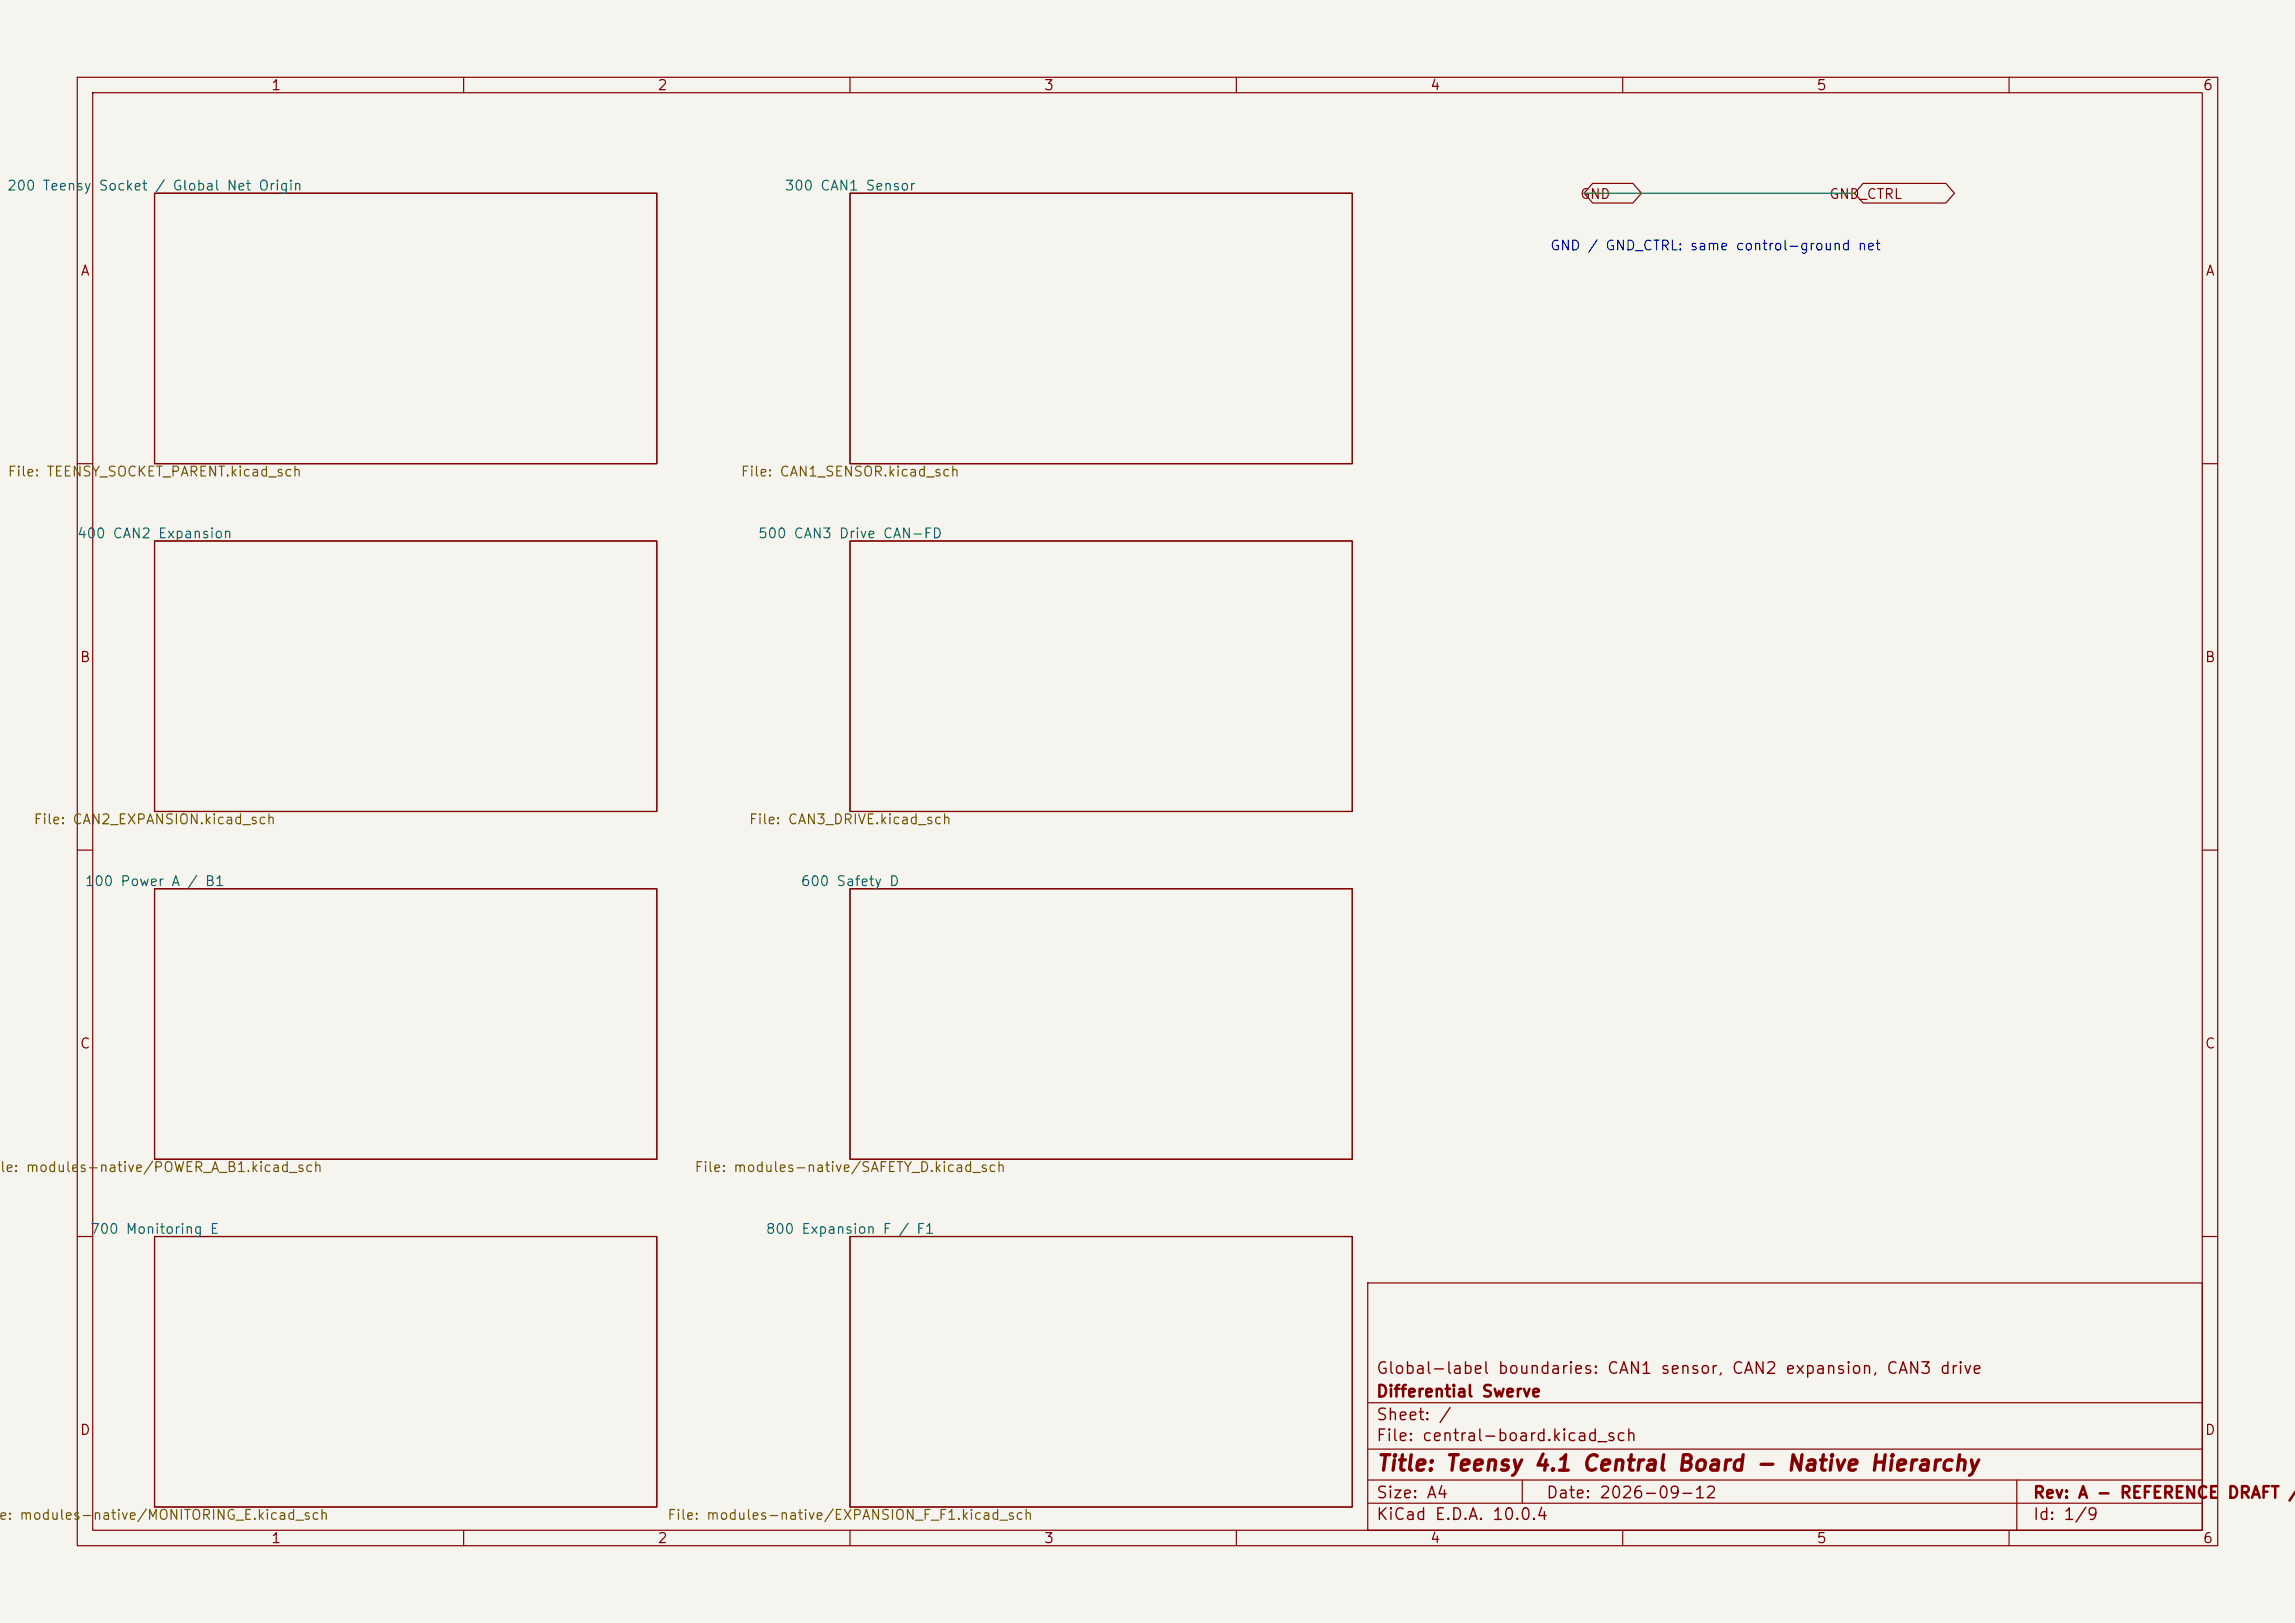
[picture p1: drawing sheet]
<svg xmlns="http://www.w3.org/2000/svg" width="297mm" height="210mm" viewBox="0 0 297 210" stroke-linecap="round" stroke-linejoin="round" font-family="sans-serif">
<defs><g id="words">
<text font-size="2" fill="#840000" x="178" y="190.8">Title: Teensy 4.1 Central Board - Native Hierarchy</text>
<g font-size="1.5" fill="#840000">
<text x="178" y="178.2">Global-label boundaries: CAN1 sensor, CAN2 expansion, CAN3 drive</text>
<text x="178" y="184.2">Sheet: /</text>
<text x="178" y="181.2">Differential Swerve</text>
<text x="178" y="186.9">File: central-board.kicad_sch</text>
<text x="178" y="197.1">KiCad E.D.A. 10.0.4</text>
<text x="178" y="194.3">Size: A4</text>
<text x="200" y="194.3">Date: 2026-09-12</text>
<text x="263" y="194.3">Rev: A - REFERENCE</text>
<text x="263" y="197.1">Id: 1/9</text>
<text x="288.1" y="194.3">DRAFT /</text>
</g>
<g font-size="1.3" fill="#840000">
<text x="35" y="12">1</text>
<text x="85" y="12">2</text>
<text x="135" y="12">3</text>
<text x="185" y="12">4</text>
<text x="235" y="12">5</text>
<text x="285" y="12">6</text>
<text x="204.4" y="26.1">GND</text>
<text x="236.6" y="26.1">GND_CTRL</text>
<text x="10.3" y="36">A</text>
<text x="285.3" y="36">A</text>
<text x="10.3" y="86">B</text>
<text x="285.3" y="86">B</text>
<text x="10.3" y="136">C</text>
<text x="285.3" y="136">C</text>
<text x="10.3" y="186">D</text>
<text x="285.3" y="186">D</text>
<text x="35" y="200">1</text>
<text x="85" y="200">2</text>
<text x="135" y="200">3</text>
<text x="185" y="200">4</text>
<text x="235" y="200">5</text>
<text x="285" y="200">6</text>
</g>
<g font-size="1.3" fill="#006464">
<text x=".8" y="25">200 Teensy</text>
<text x="12.7" y="25">Socket / Global Net Origin</text>
<text x="101.5" y="25">300 CAN1 Sensor</text>
<text x="9.9" y="70">400 CAN2 Expansion</text>
<text x="98" y="70">500 CAN3 Drive CAN-FD</text>
<text x="10.9" y="115">100 Power A / B1</text>
<text x="103.5" y="115">600 Safety D</text>
<text x="11.6" y="160">700 Monitoring E</text>
<text x="99" y="160">800 Expansion F / F1</text>
</g>
<text font-size="1.3" fill="#0000c2" x="200.5" y="32.7">GND / GND_CTRL: same control-ground net</text>
<g font-size="1.3" fill="#725600">
<text x=".9" y="62">File: TEENSY_SOCKET_PARENT.kicad_sch</text>
<text x="95.8" y="62">File: CAN1_SENSOR.kicad_sch</text>
<text x="4.3" y="107">File: CAN2_EXPANSION.kicad_sch</text>
<text x="96.8" y="107">File: CAN3_DRIVE.kicad_sch</text>
<text x="-.7" y="152">ile: modules-native/POWER_A_B1.kicad_sch</text>
<text x="89.8" y="152">File: modules-native/SAFETY_D.kicad_sch</text>
<text x="-.9" y="197">le: modules-native/MONITORING_E.kicad_sch</text>
<text x="86.3" y="197">File: modules-native/EXPANSION_F_F1.kicad_sch</text>
</g>
</g></defs>
<path d="M0 0h297v210h-297z" fill="#f5f4ef" stroke="#f5f4ef" stroke-width=".13"/>
<g fill="none" stroke="#840000" stroke-width=".15">
<path d="M10 10h277v190h-277zM12 12h273v186h-273zM60 10v2M110 10v2M160 10v2M210 10v2M260 10v2M20 25h65v35h-65zM110 25h65v35h-65zM206.1 23.7h5.2l1.1 1.3-1.1 1.3h-5.2l-1.1-1.3zM241.1 23.7h10.7l1.1 1.3-1.1 1.3h-10.7l-1.1-1.3zM10 60h2"/>
<path d="M20 70h65v35h-65zM110 70h65v35h-65zM285 60h2M10 110h2M20 115h65v35h-65zM110 115h65v35h-65zM285 110h2M20 160h65v35h-65zM110 160h65v35h-65zM10 160h2M177 166h108v32h-108zM285 160h2"/>
<path d="M60 198v2M110 198v2M160 198v2M177 194.5h108M177 191.5h108M177 187.5h108M177 181.5h108M197 191.5v3M210 198v2M260 198v2M261 191.5v6.5"/>
</g>
<path d="M205 25h35" fill="none" stroke="#009600" stroke-width=".15"/>
<use href="#words"/>
</svg>
